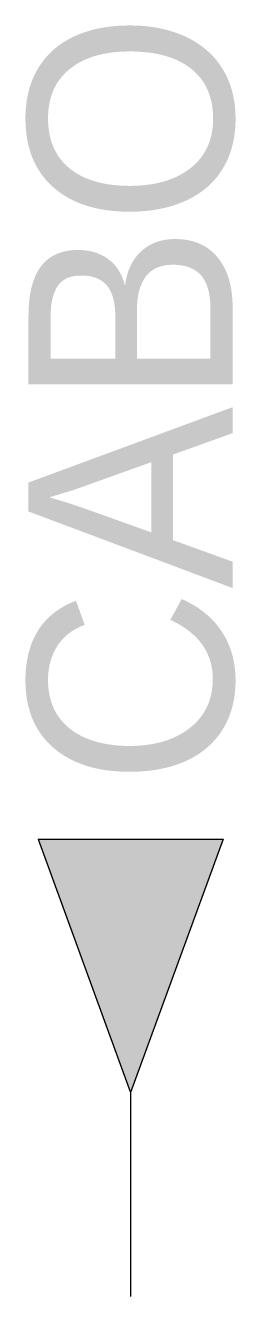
# Model space of a CAD drawing. Extents: x 97.2 to 99.2, y 227.3 to 239.8.
import ezdxf
from ezdxf.enums import TextEntityAlignment as Align

# ---------------------------------------------------------------- set-up
doc = ezdxf.new("R2010")
doc.units = 0
doc.header["$MEASUREMENT"] = 0
doc.layers.get('0').update_dxf_attribs({"linetype": 'CONTINUOUS'})
doc.styles.add('INTL_ISO', font='intl_iso.shx')

msp = doc.modelspace()

# ---------------------------------------------------------------- linework, layer by layer
at = {"color": 7, "linetype": 'Continuous'}
for p, q in [((97.275, 231.826), (99.087, 231.826)), ((97.275, 231.826), (98.181, 229.343)), ((99.087, 231.826), (98.181, 229.343)), ((98.181, 229.343), (98.181, 227.343))]:
    msp.add_line(p, q, dxfattribs=at)
msp.add_solid([(98.181, 229.343), (97.275, 231.826), (99.087, 231.826)], dxfattribs=at)

# ---------------------------------------------------------------- texts
at = {"color": 7, "linetype": 'Continuous', "lineweight": -3, "style": 'INTL_ISO'}
msp.add_attdef('CABO', text='', height=2, rotation=90, dxfattribs=at).set_placement((98.181, 232.351), align=Align.MIDDLE_LEFT)

doc.saveas('drawing.dxf')
